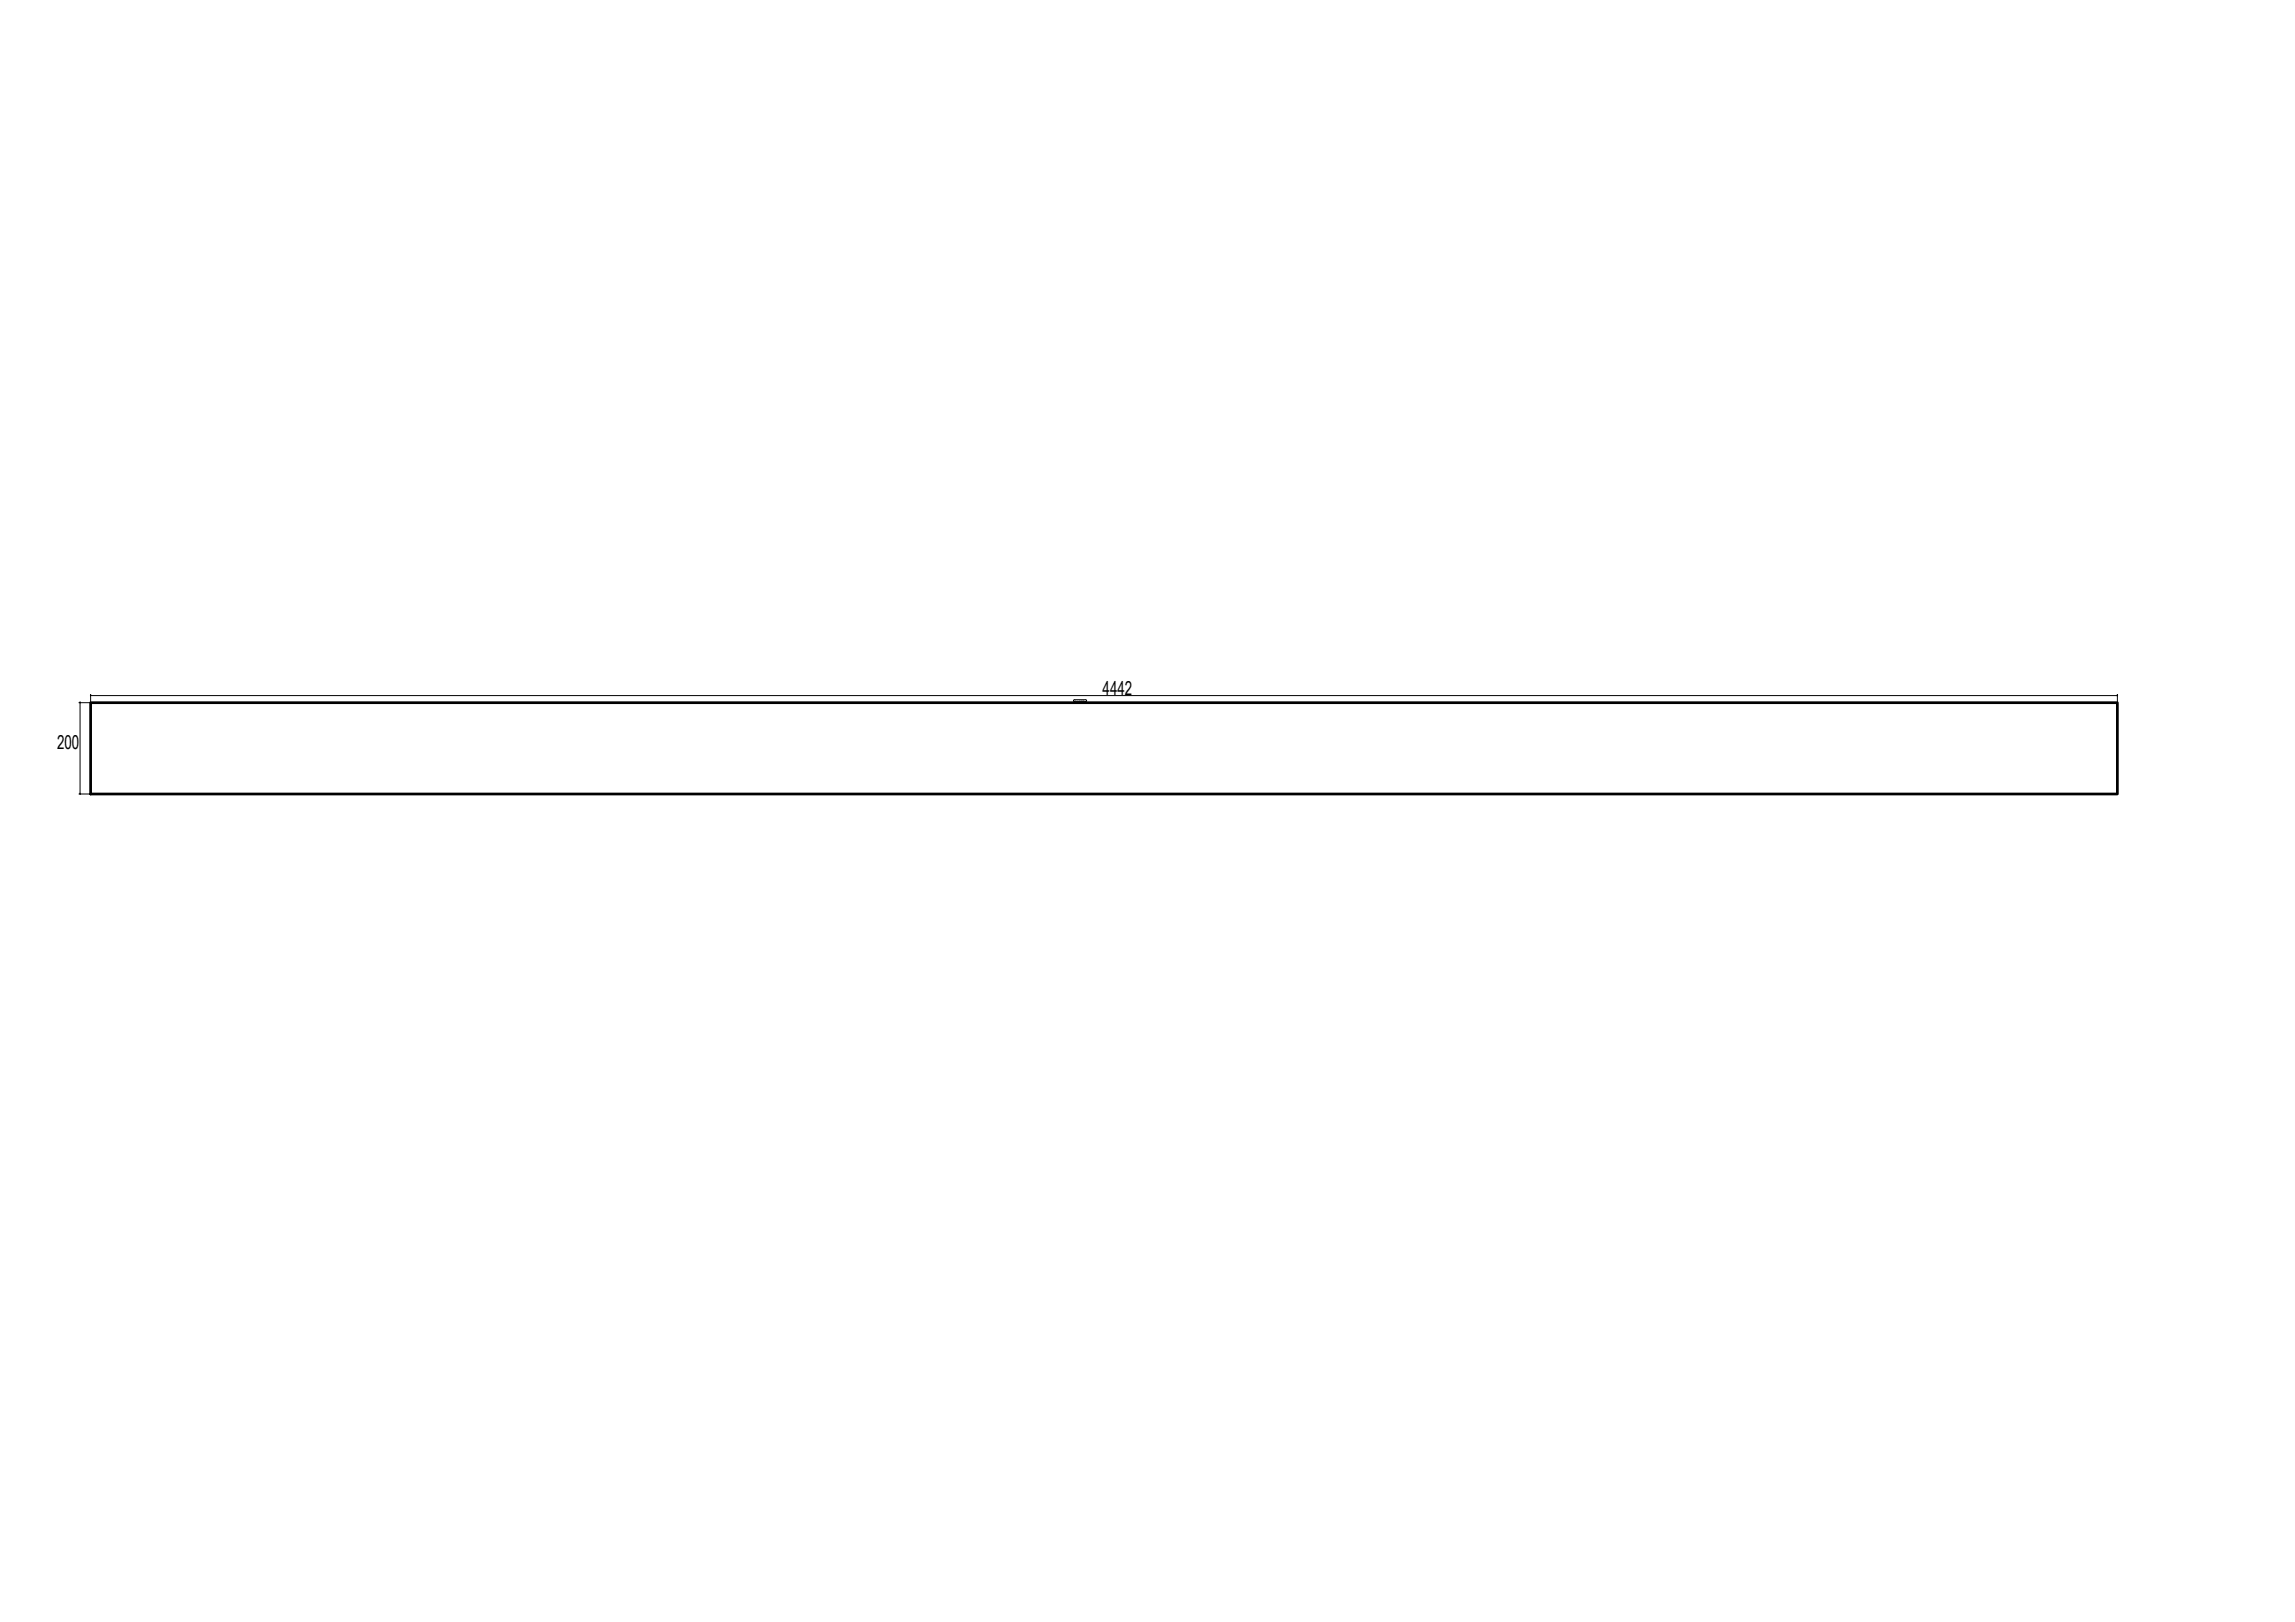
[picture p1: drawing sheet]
<svg xmlns="http://www.w3.org/2000/svg" width="841mm" height="594mm" viewBox="0 0 841 594" stroke-linecap="round" stroke-linejoin="round" font-family="sans-serif">
<defs><g id="words">
<g font-size="7">
<text x="404.1" y="254.6">4442</text>
<text x="21" y="274.5">200</text>
</g>
<text font-size=".7" x="393.8" y="256.9">PLT1 PLT8*200</text>
</g></defs>
<!-- layer: Part -->
<path d="M33.2 257.4h742.7v33.4h-742.7z" fill="none" stroke="#000" stroke-width=".99"/>
<!-- layer: Dimension -->
<g fill="none" stroke="#000" stroke-width=".37">
<path d="M28.9 257.4h4.1M29.2 257.3l.2 .2M29.3 257.4h.1M29.3 257.4v33.4M33.2 254.8h.1M33.2 254.8h742.7M33.2 254.3v2.9M33.3 254.6l-.2 .3M775.9 254.8h.1M775.9 254.3v2.9M776 254.6l-.2 .3M28.9 290.8h4.1"/>
<path d="M29.2 290.7l.2 .2M29.3 290.8h.1"/>
</g>
<!-- layer: PartMark -->
<path d="M393.5 256.4l4.3-.1a.35 .35 0 0 1 .4 .3 .35 .35 0 0 1-.4 .4h-4.1l-.3-.3z" fill="none" stroke="#000" stroke-width=".37"/>
<use href="#words"/>
</svg>
